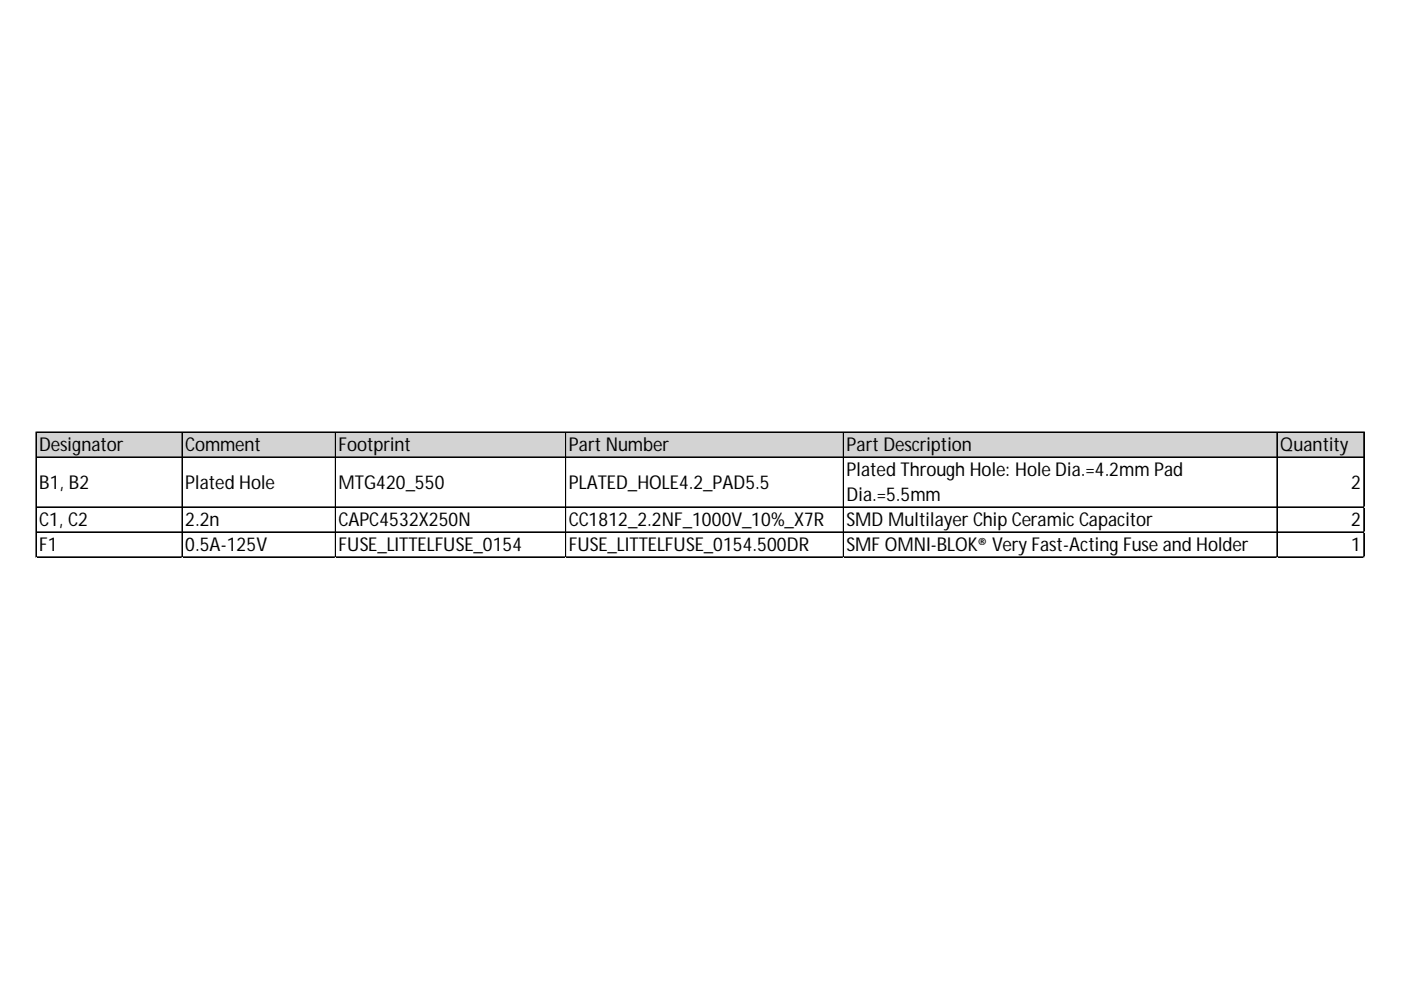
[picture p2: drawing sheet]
<svg xmlns="http://www.w3.org/2000/svg" width="297mm" height="210mm" viewBox="0 0 297 210" stroke-linecap="round" stroke-linejoin="round" font-family="sans-serif">
<defs><g id="words">
<g font-size="4">
<text x="8.3" y="95.7">Designator</text>
<text x="39.3" y="95.7">Comment</text>
<text x="71.8" y="95.7">Footprint</text>
<text x="120.6" y="95.7">Part Number</text>
<text x="179.5" y="95.7">Part Description</text>
<text x="271.4" y="95.7">Quantity</text>
<text x="179.5" y="101">Plated Through Hole: Hole Dia.=4.2mm Pad</text>
<text x="8.3" y="103.7">B1, B2</text>
<text x="39.3" y="103.7">Plated Hole</text>
<text x="71.8" y="103.7">MTG420_550</text>
<text x="120.6" y="103.7">PLATED_HOLE4.2_PAD5.5</text>
<text x="179.5" y="106.3">Dia.=5.5mm</text>
<text x="286.5" y="103.7">2</text>
<text x="8.3" y="111.6">C1, C2</text>
<text x="39.3" y="111.6">2.2n</text>
<text x="71.8" y="111.6">CAPC4532X250N</text>
<text x="120.6" y="111.6">CC1812_2.2NF_1000V_10%_X7R</text>
<text x="179.5" y="111.6">SMD Multilayer Chip CeramicCapacitor</text>
<text x="286.5" y="111.6">2</text>
<text x="8.3" y="116.9">F1</text>
<text x="39.3" y="116.9">0.5A-125V</text>
<text x="71.8" y="116.9">FUSE_LITTELFUSE_0154</text>
<text x="120.6" y="116.9">FUSE_LITTELFUSE_0154.500DR</text>
<text x="179.5" y="116.9">SMF OMNI-BLOK® VeryFast-Acting Fuse and Holder</text>
<text x="286.5" y="116.9">1</text>
</g>
</g></defs>
<path d="M7.7 91.7h281.6v5.3h-281.6z" fill="#d3d3d3"/>
<g fill="none" stroke="#000" stroke-width=".21">
<path d="M7.6 91.6v26.6M7.7 91.6v26.6M7.8 91.6h281.5M7.8 91.7h281.5M7.8 96.9h281.5M7.8 97h281.5M38.6 91.7v26.5M38.7 91.7v26.5M71.1 91.7v26.5M71.2 91.7v26.5M119.9 91.7v26.5M120 91.7v26.5"/>
<path d="M178.8 91.7v26.5M178.9 91.7v26.5M270.7 91.7v26.5M270.8 91.7v26.5M289.1 91.7v26.5M289.2 91.7v26.5M7.8 107.5h281.5M7.8 112.8h281.5M7.8 118.1h281.5"/>
</g>
<path d="M7.6 118.2v.1" fill="none" stroke="#dadcdd" stroke-width=".21"/>
<path d="M7.6 118.2l.2 .1z" fill="#dadcdd"/>
<path d="M38.6 118.2v.1" fill="none" stroke="#dadcdd" stroke-width=".21"/>
<path d="M38.6 118.2l.1 .1z" fill="#dadcdd"/>
<path d="M71.1 118.2v.1" fill="none" stroke="#dadcdd" stroke-width=".21"/>
<path d="M71.1 118.2l.1 .1z" fill="#dadcdd"/>
<path d="M119.9 118.2v.1" fill="none" stroke="#dadcdd" stroke-width=".21"/>
<path d="M119.9 118.2l.2 .1z" fill="#dadcdd"/>
<path d="M178.8 118.2v.1" fill="none" stroke="#dadcdd" stroke-width=".21"/>
<path d="M178.8 118.2l.1 .1z" fill="#dadcdd"/>
<path d="M270.7 118.2v.1" fill="none" stroke="#dadcdd" stroke-width=".21"/>
<path d="M270.7 118.2l.2 .1z" fill="#dadcdd"/>
<path d="M289.1 118.2v.1" fill="none" stroke="#dadcdd" stroke-width=".21"/>
<path d="M289.1 118.2l.2 .1z" fill="#dadcdd"/>
<path d="M289.3 107.5h.1" fill="none" stroke="#dadcdd" stroke-width=".21"/>
<path d="M289.3 107.5v.1z" fill="#dadcdd"/>
<path d="M289.3 112.8h.1" fill="none" stroke="#dadcdd" stroke-width=".21"/>
<path d="M289.3 112.8v.1z" fill="#dadcdd"/>
<path d="M289.3 118.1h.1" fill="none" stroke="#dadcdd" stroke-width=".21"/>
<path d="M289.3 118.1v.1z" fill="#dadcdd"/>
<use href="#words"/>
</svg>
